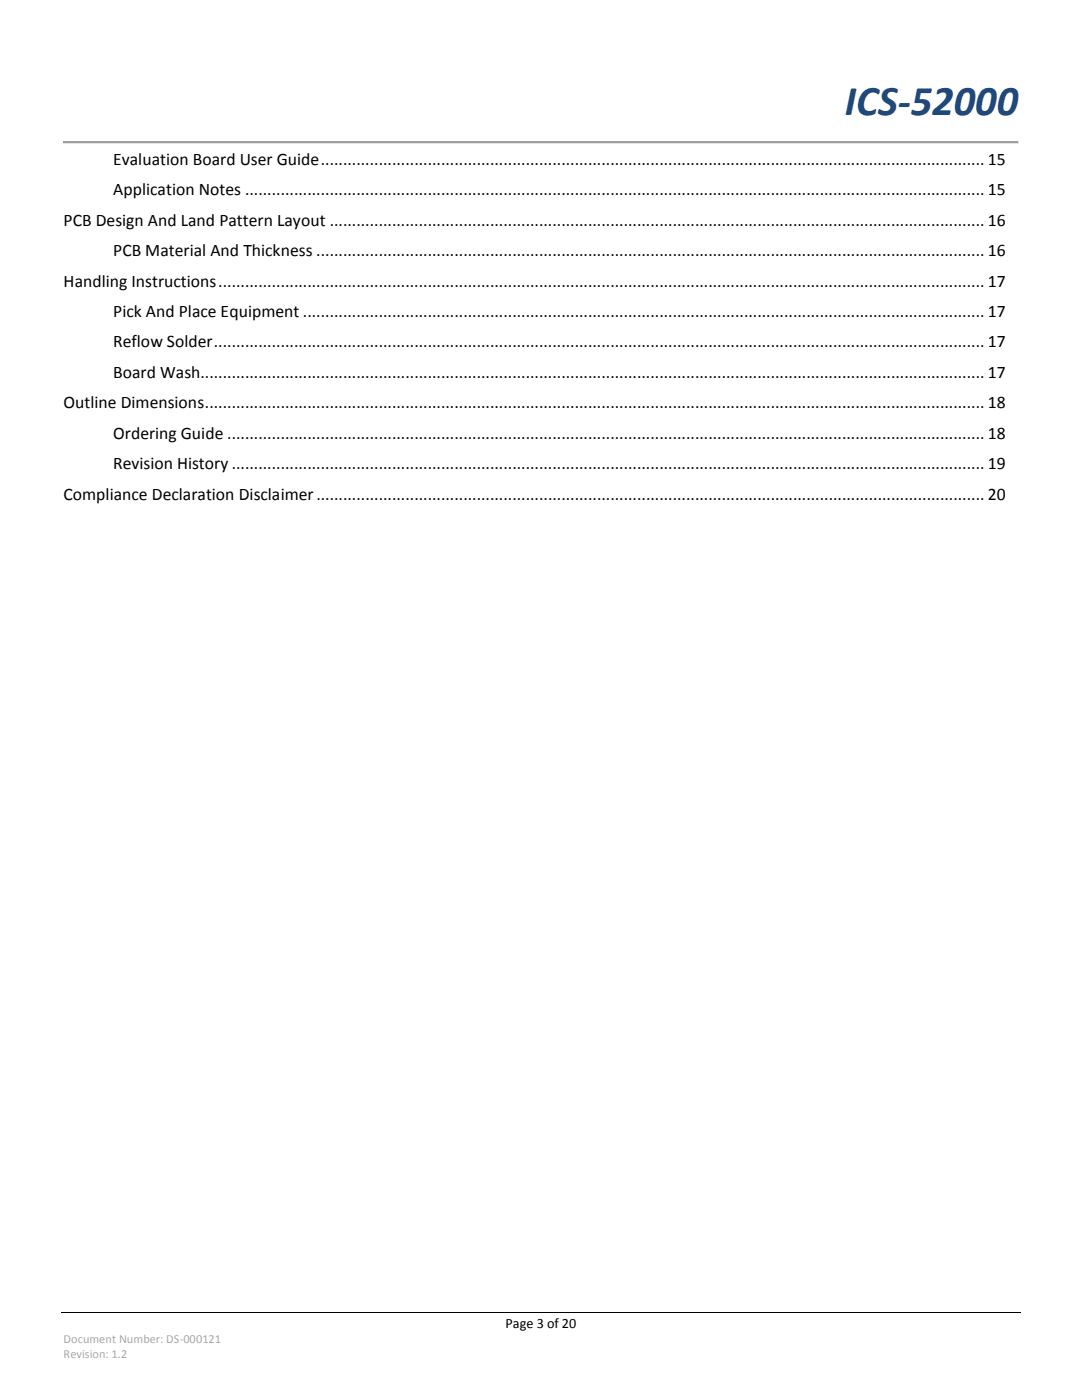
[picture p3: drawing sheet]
<svg xmlns="http://www.w3.org/2000/svg" width="216mm" height="279mm" viewBox="0 0 216 279" stroke-linecap="round" stroke-linejoin="round" font-family="sans-serif">
<defs><g id="words">
<text font-size="8.5" fill="#1f497d" x="168.6" y="23">ICS-52000</text>
<g font-size="3.5">
<text x="22.6" y="32.9">Evaluation Board User Guide..................................................................................................................................................... 15</text>
<text x="22.6" y="39">Application Notes ...................................................................................................................................................................... 15</text>
<text x="12.7" y="45.1">PCB Design And Land Pattern Layout ................................................................................................................................................... 16</text>
<text x="22.6" y="51.1">PCB Material And Thickness ...................................................................................................................................................... 16</text>
<text x="12.7" y="57.2">Handling Instructions............................................................................................................................................................................ 17</text>
<text x="22.6" y="63.3">Pick And Place Equipment ......................................................................................................................................................... 17</text>
<text x="22.6" y="69.3">Reflow Solder............................................................................................................................................................................. 17</text>
<text x="22.6" y="75.4">Board Wash................................................................................................................................................................................ 17</text>
<text x="12.7" y="81.5">Outline Dimensions............................................................................................................................................................................... 18</text>
<text x="22.6" y="87.5">Ordering Guide .......................................................................................................................................................................... 18</text>
<text x="22.6" y="93.6">Revision History ......................................................................................................................................................................... 19</text>
<text x="12.7" y="99.7">Compliance Declaration Disclaimer...................................................................................................................................................... 20</text>
</g>
<text font-size="2.8" x="100.9" y="265">Page 3 of 20</text>
<g font-size="2.5" fill="#a8a8a8">
<text x="12.7" y="268.1">Document Number: DS-000121</text>
<text x="12.7" y="271.1">Revision: 1.2</text>
</g>
</g></defs>
<path d="M12.7 28.2h190.5v.5h-190.5z" fill-rule="evenodd" fill="#a0a0a0"/>
<path d="M12.7 28.2h.1z" fill="#a0a0a0"/>
<path d="M12.8 28.2h190.3" fill="none" stroke="#a0a0a0" stroke-width=".2"/>
<path d="M203.1 28.2h.1z" fill="#e3e3e3"/>
<g fill="#a0a0a0">
<path d="M203.1 28.2h.1z"/>
<path d="M12.7 28.2l.1 .4z"/>
</g>
<path d="M203.1 28.2l.1 .4z" fill="#e3e3e3"/>
<path d="M12.7 28.6l.1 .1z" fill="#a0a0a0"/>
<path d="M12.7 28.6l.1 .1z" fill="#e3e3e3"/>
<path d="M12.8 28.6h190.3" fill="none" stroke="#e3e3e3" stroke-width=".2"/>
<path d="M203.1 28.6l.1 .1z" fill="#e3e3e3"/>
<path d="M12.2 261.9h191.5" fill="none" stroke="#000" stroke-width=".2"/>
<use href="#words"/>
</svg>
